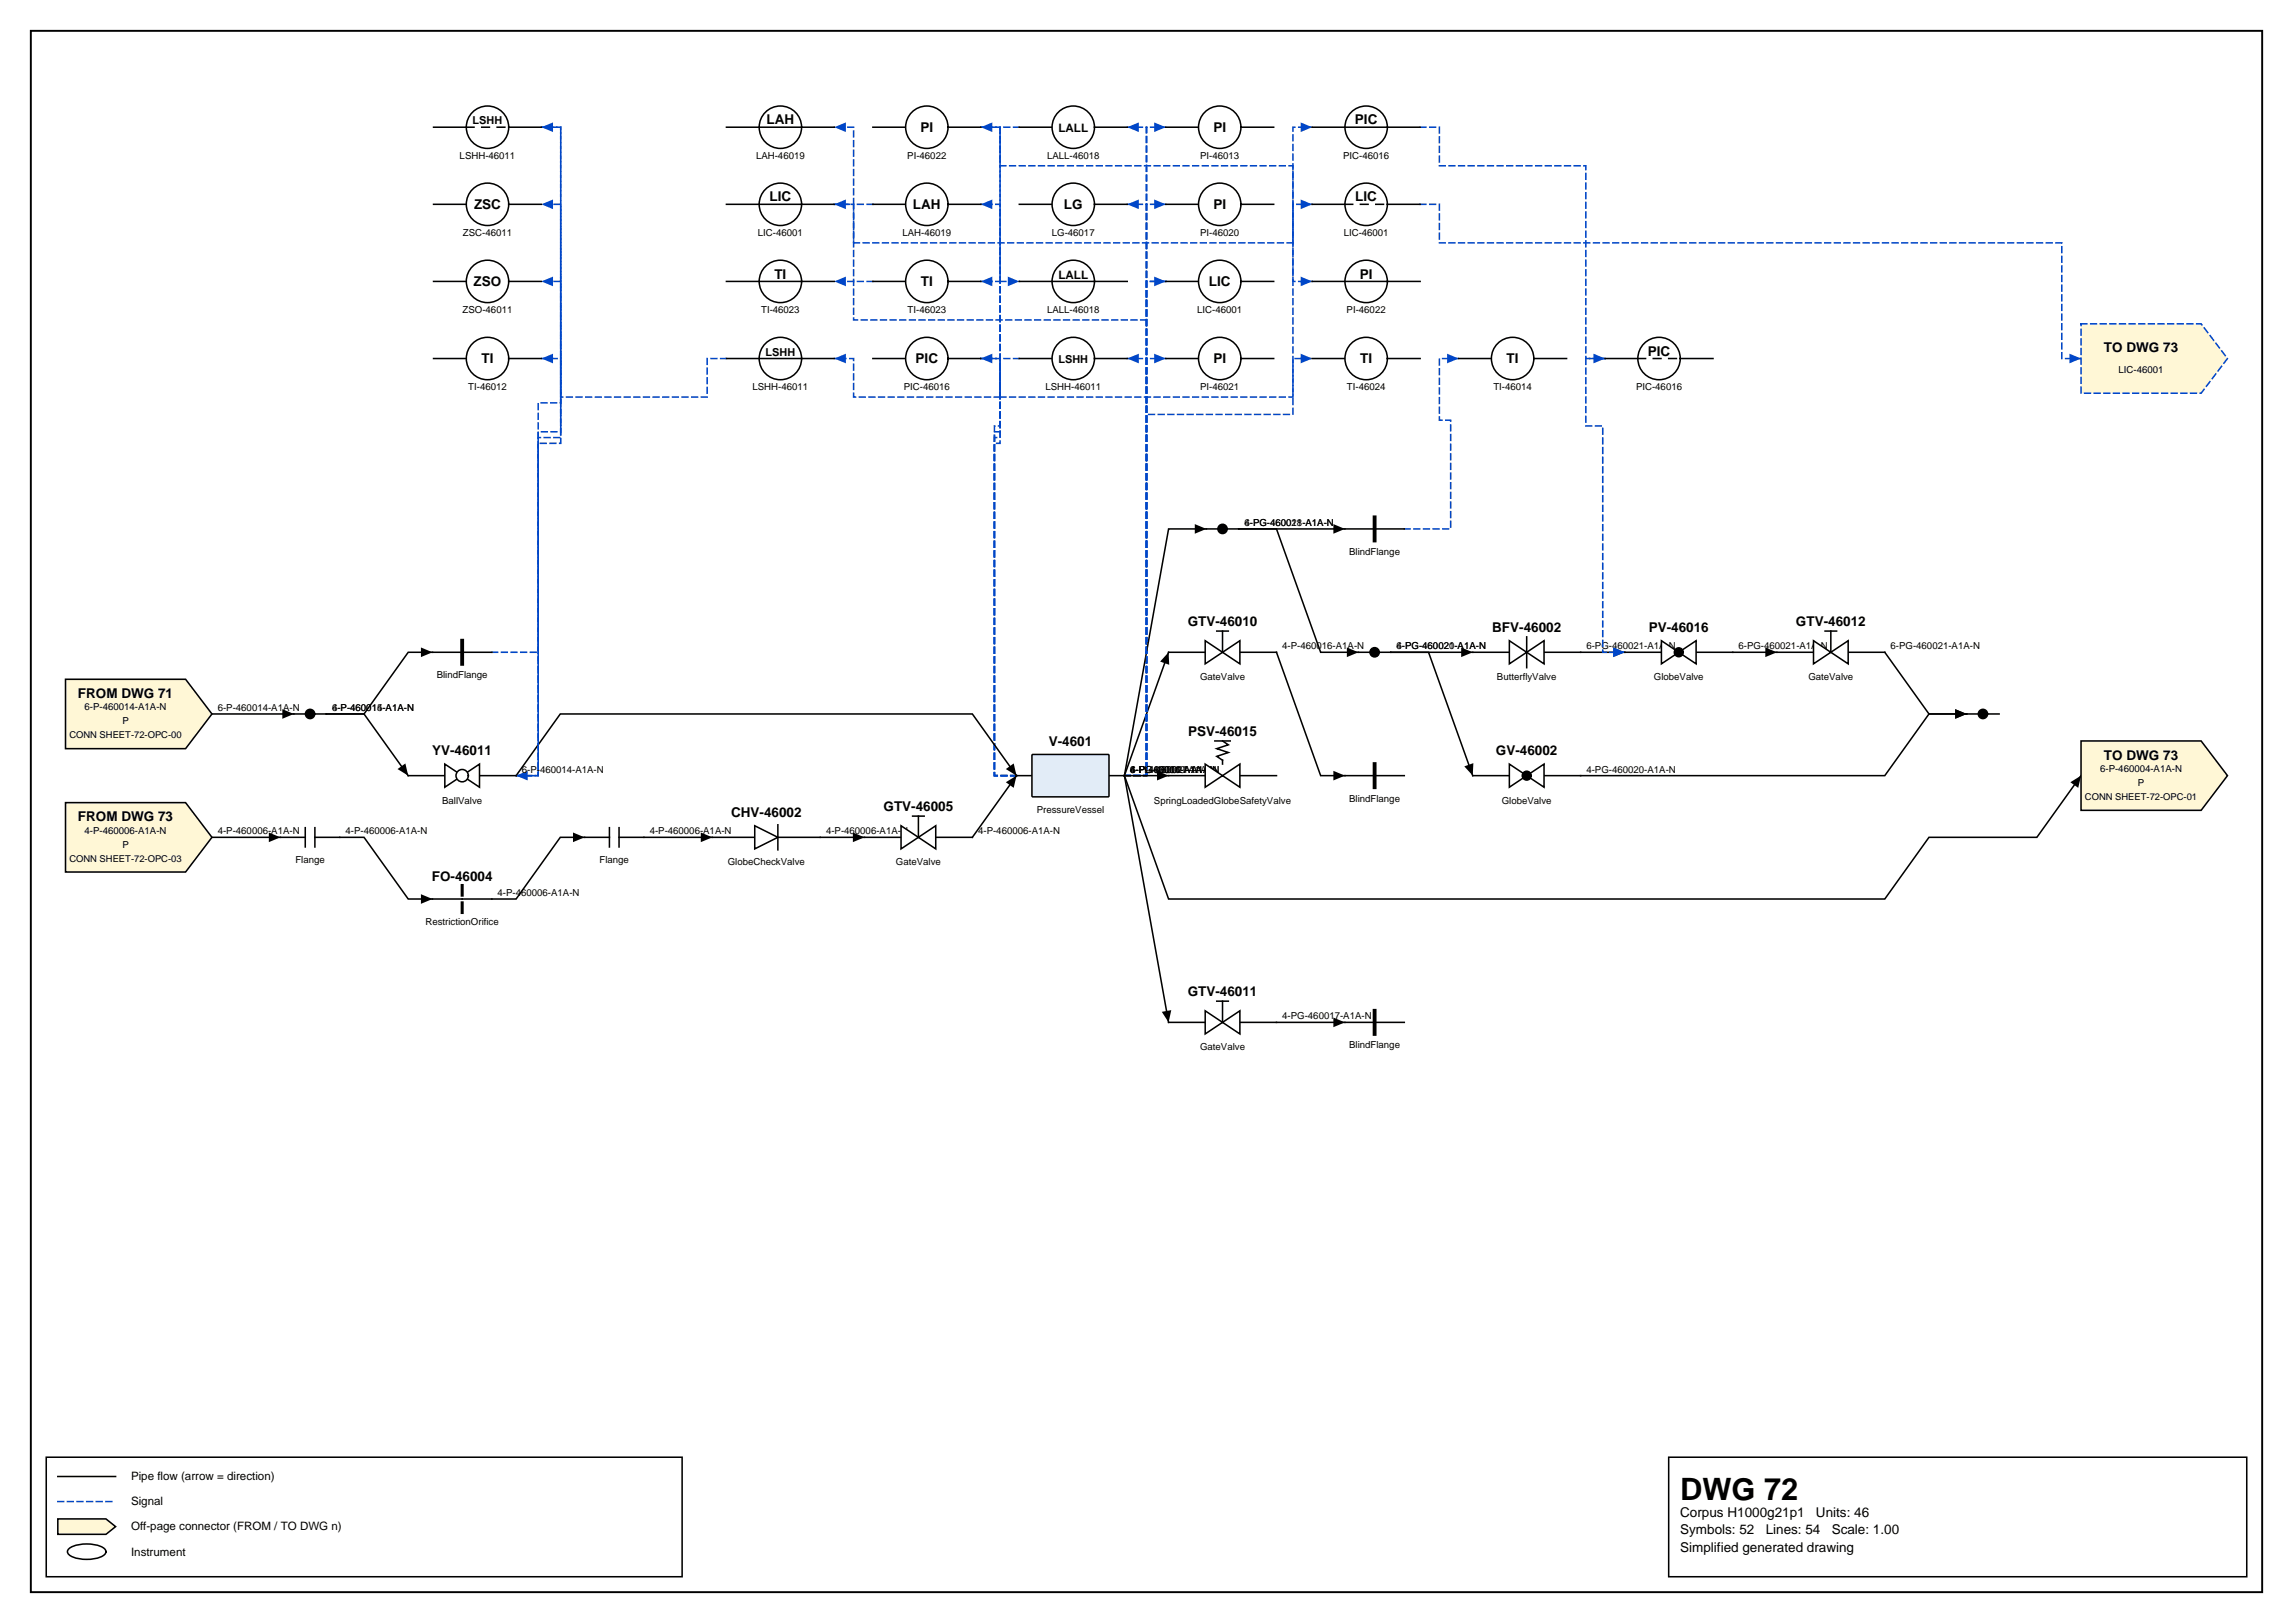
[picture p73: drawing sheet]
<svg xmlns="http://www.w3.org/2000/svg" width="420mm" height="297mm" viewBox="0 0 420 297" stroke-linecap="round" stroke-linejoin="round" font-family="sans-serif">
<defs><g id="words">
<text font-size="5.6" x="307.6" y="274.5">DWG 72</text>
<g font-size="2.5">
<text x="140.3" y="22.8">LAH</text>
<text x="248.1" y="22.8">PIC</text>
<text x="168.5" y="24.1">PI</text>
<text x="222.1" y="24.1">PI</text>
<text x="86.8" y="38.3">ZSC</text>
<text x="140.9" y="36.9">LIC</text>
<text x="167.1" y="38.3">LAH</text>
<text x="194.8" y="38.3">LG</text>
<text x="222.1" y="38.3">PI</text>
<text x="248.1" y="36.9">LIC</text>
<text x="86.7" y="52.4">ZSO</text>
<text x="141.8" y="51">TI</text>
<text x="168.6" y="52.4">TI</text>
<text x="221.3" y="52.4">LIC</text>
<text x="249" y="51">PI</text>
<text x="301.7" y="65.1">PIC</text>
<text x="385.2" y="64.4">TO DWG 73</text>
<text x="88.2" y="66.5">TI</text>
<text x="167.6" y="66.5">PIC</text>
<text x="222.1" y="66.5">PI</text>
<text x="249" y="66.5">TI</text>
<text x="275.8" y="66.5">TI</text>
<text x="217.4" y="114.6">GTV-46010</text>
<text x="273.2" y="115.7">BFV-46002</text>
<text x="301.9" y="115.7">PV-46016</text>
<text x="328.8" y="114.6">GTV-46012</text>
<text x="14.3" y="127.7">FROM DWG 71</text>
<text x="192" y="136.5">V-4601</text>
<text x="217.5" y="134.7">PSV-46015</text>
<text x="79.1" y="138.3">YV-46011</text>
<text x="273.9" y="138.3">GV-46002</text>
<text x="385.2" y="139">TO DWG 73</text>
<text x="133.8" y="149.5">CHV-46002</text>
<text x="161.8" y="148.5">GTV-46005</text>
<text x="14.3" y="150.3">FROM DWG 73</text>
<text x="79.1" y="161.2">FO-46004</text>
<text x="217.4" y="182.4">GTV-46011</text>
<text x="307.6" y="277.6">Corpus H1000g21p1</text>
<text x="307.6" y="280.8">Symbols: 52</text>
<text x="323.3" y="280.8">Lines: 54</text>
<text x="332.5" y="277.6">Units: 46</text>
<text x="335.3" y="280.8">Scale: 1.00</text>
<text x="307.6" y="284">Simplified generated drawing</text>
</g>
<g font-size="2.1">
<text x="193.8" y="24.1">LALL</text>
<text x="193.8" y="51">LALL</text>
<text x="24" y="270.9">Pipe flow (arrow = direction)</text>
<text x="24" y="275.5">Signal</text>
<text x="24" y="280.1">Off-page connector (FROM / TO DWG n)</text>
<text x="24" y="284.7">Instrument</text>
</g>
<g font-size="2">
<text x="86.5" y="22.8">LSHH</text>
<text x="140.2" y="65.1">LSHH</text>
<text x="193.8" y="66.5">LSHH</text>
</g>
<g font-size="1.8">
<text x="84.2" y="29.1">LSHH-46011</text>
<text x="138.4" y="29.1">LAH-46019</text>
<text x="166.1" y="29.1">PI-46022</text>
<text x="191.7" y="29.1">LALL-46018</text>
<text x="219.7" y="29.1">PI-46013</text>
<text x="245.9" y="29.1">PIC-46016</text>
<text x="84.7" y="43.2">ZSC-46011</text>
<text x="138.8" y="43.2">LIC-46001</text>
<text x="165.2" y="43.2">LAH-46019</text>
<text x="192.6" y="43.2">LG-46017</text>
<text x="219.7" y="43.2">PI-46020</text>
<text x="246" y="43.2">LIC-46001</text>
<text x="84.7" y="57.3">ZSO-46011</text>
<text x="139.3" y="57.3">TI-46023</text>
<text x="166.2" y="57.3">TI-46023</text>
<text x="191.7" y="57.3">LALL-46018</text>
<text x="219.2" y="57.3">LIC-46001</text>
<text x="246.5" y="57.3">PI-46022</text>
<text x="85.7" y="71.4">TI-46012</text>
<text x="137.8" y="71.4">LSHH-46011</text>
<text x="165.5" y="71.4">PIC-46016</text>
<text x="191.4" y="71.4">LSHH-46011</text>
<text x="219.7" y="71.4">PI-46021</text>
<text x="246.6" y="71.4">TI-46024</text>
<text x="273.4" y="71.4">TI-46014</text>
<text x="299.5" y="71.4">PIC-46016</text>
<text x="387.9" y="68.4">LIC-46001</text>
<text x="227.8" y="96.3">4-PG-460018-A1A-N</text>
<text x="227.8" y="96.3">6-PG-460021-A1A-N</text>
<text x="247" y="101.6">BlindFlange</text>
<text x="234.8" y="118.9">4-P-460016-A1A-N</text>
<text x="255.7" y="118.9">6-PG-460021-A1A-N</text>
<text x="255.7" y="118.9">4-PG-460020-A1A-N</text>
<text x="290.4" y="118.9">6-PG-460021-A1A-N</text>
<text x="318.3" y="118.9">6-PG-460021-A1A-N</text>
<text x="346.1" y="118.9">6-PG-460021-A1A-N</text>
<text x="80" y="124.1">BlindFlange</text>
<text x="219.7" y="124.5">GateValve</text>
<text x="274.1" y="124.5">ButterflyValve</text>
<text x="302.8" y="124.5">GlobeValve</text>
<text x="331.1" y="124.5">GateValve</text>
<text x="15.5" y="130">6-P-460014-A1A-N</text>
<text x="39.9" y="130.1">6-P-460014-A1A-N</text>
<text x="60.8" y="130.1">4-P-460015-A1A-N</text>
<text x="60.8" y="130.1">6-P-460014-A1A-N</text>
<text x="22.4" y="132.6">P</text>
<text x="95.5" y="141.4">6-P-460014-A1A-N</text>
<text x="206.9" y="141.4">6-P-460004-A1A-N</text>
<text x="206.9" y="141.4">4-P-460016-A1A-N</text>
<text x="206.9" y="141.4">6-PG-460021-A1A-N</text>
<text x="206.9" y="141.4">4-FL-460019-A1A-N</text>
<text x="206.9" y="141.4">4-PG-460017-A1A-N</text>
<text x="290.4" y="141.4">4-PG-460020-A1A-N</text>
<text x="384.5" y="141.3">6-P-460004-A1A-N</text>
<text x="391.4" y="143.8">P</text>
<text x="80.9" y="147.1">BallValve</text>
<text x="189.8" y="148.8">PressureVessel</text>
<text x="211.3" y="147.1">SpringLoadedGlobeSafetyValve</text>
<text x="247" y="146.7">BlindFlange</text>
<text x="275" y="147.1">GlobeValve</text>
<text x="15.5" y="152.6">4-P-460006-A1A-N</text>
<text x="22.4" y="155.1">P</text>
<text x="39.9" y="152.7">4-P-460006-A1A-N</text>
<text x="63.3" y="152.7">4-P-460006-A1A-N</text>
<text x="118.9" y="152.7">4-P-460006-A1A-N</text>
<text x="151.2" y="152.7">4-P-460006-A1A-N</text>
<text x="179.1" y="152.7">4-P-460006-A1A-N</text>
<text x="54.1" y="158">Flange</text>
<text x="109.8" y="158">Flange</text>
<text x="133.2" y="158.4">GlobeCheckValve</text>
<text x="164" y="158.4">GateValve</text>
<text x="91.1" y="164">4-P-460006-A1A-N</text>
<text x="77.9" y="169.3">RestrictionOrifice</text>
<text x="234.8" y="186.6">4-PG-460017-A1A-N</text>
<text x="247" y="191.9">BlindFlange</text>
<text x="219.7" y="192.2">GateValve</text>
</g>
<g font-size="1.7">
<text x="12.7" y="135.1">CONN SHEET-72-OPC-00</text>
<text x="381.7" y="146.4">CONN SHEET-72-OPC-01</text>
<text x="12.7" y="157.7">CONN SHEET-72-OPC-03</text>
</g>
</g></defs>
<path d="M5.6 5.6h408.6v285.8h-408.6z" fill="none" stroke="#000" stroke-width=".35"/>
<path d="M8.5 266.7h116.4v21.9h-116.4zM10.6 270.2h10.6M305.5 266.7h105.8v21.9h-105.8z" fill="none" stroke="#000" stroke-width=".28"/>
<path d="M10.6 274.8h10.6" fill="none" stroke="#0046c8" stroke-width=".28" stroke-dasharray="1.1 .7"/>
<path d="M10.6 278h8.8l1.8 1.4-1.8 1.4h-8.8z" fill="#fff7d6" stroke="#000" stroke-width=".28"/>
<path d="M79.2 119.4h-4.5l-8.1 11.3h-6.9h6.9l8.1 11.3M12.7 283.4a6.7 6.7 0 0 1 6.3 0 .72 .72 0 0 1 0 1.2 6.7 6.7 0 0 1-6.3 0 .72 .72 0 0 1 0-1.2z" fill="none" stroke="#000" stroke-width=".28"/>
<path d="M77.1 118.5l2.1 .9-2.1 .9zM72.8 140.8l1.4-1.1 .5 2.3z" fill="#000"/>
<path d="M186.6 65.6h-3.5v7.1h-26.8v-7.1h-3.5" fill="none" stroke="#0046c8" stroke-width=".28" stroke-dasharray="1.1 .7"/>
<path d="M152.8 65.6l2.1-.9v1.8z" fill="#0046c8"/>
<path d="M186.6 23.3h-3.5v28.2h3.5" fill="none" stroke="#0046c8" stroke-width=".28" stroke-dasharray="1.1 .7"/>
<path d="M184.5 50.6l2.1 .9-2.1 .9z" fill="#0046c8"/>
<path d="M289.4 119.4h8.1" fill="none" stroke="#000" stroke-width=".28"/>
<path d="M295.4 118.5l2.1 .9-2.1 .9z" fill="#000"/>
<path d="M260 23.3h3.5v7h26.8v35.3h3.6" fill="none" stroke="#0046c8" stroke-width=".28" stroke-dasharray="1.1 .7"/>
<path d="M291.7 64.7l2.2 .9-2.2 .9z" fill="#0046c8"/>
<path d="M90 119.4h8.5v-45.7h4.2v-8.1h-3.6" fill="none" stroke="#0046c8" stroke-width=".28" stroke-dasharray="1.1 .7"/>
<path d="M99.1 65.6l2.1-.9v1.8z" fill="#0046c8"/>
<path d="M179.6 65.6h3.5v7.1h53.6v-49.4h3.5" fill="none" stroke="#0046c8" stroke-width=".28" stroke-dasharray="1.1 .7"/>
<path d="M238.1 22.4l2.1 .9-2.1 .9z" fill="#0046c8"/>
<path d="M360.1 130.7h-6.9l-8.1 11.3h-55.7" fill="none" stroke="#000" stroke-width=".28"/>
<path d="M358 129.8l2.1 .9-2.1 .9z" fill="#000"/>
<path d="M205.9 142h4v-76.4h-3.5" fill="none" stroke="#0046c8" stroke-width=".28" stroke-dasharray="1.1 .7"/>
<path d="M206.4 65.6l2.1-.9v1.8z" fill="#0046c8"/>
<path d="M205.9 142h4v-104.6h-3.5" fill="none" stroke="#0046c8" stroke-width=".28" stroke-dasharray="1.1 .7"/>
<path d="M206.4 37.4l2.1-.9v1.8z" fill="#0046c8"/>
<path d="M205.9 142h4v-118.7h-3.5" fill="none" stroke="#0046c8" stroke-width=".28" stroke-dasharray="1.1 .7"/>
<path d="M206.4 23.3l2.1-.9v1.8z" fill="#0046c8"/>
<path d="M205.9 142l8 22.5h131.2l8.1-11.3h19.7l8.1-11.2" fill="none" stroke="#000" stroke-width=".28"/>
<path d="M379 143.2l2-1.2-.5 2.2z" fill="#000"/>
<path d="M186.1 142h-4v-64h1v-12.4h-3.5" fill="none" stroke="#0046c8" stroke-width=".28" stroke-dasharray="1.1 .7"/>
<path d="M179.6 65.6l2.1-.9v1.8z" fill="#0046c8"/>
<path d="M186.1 142h-4v-63h1v-27.5h-3.5" fill="none" stroke="#0046c8" stroke-width=".28" stroke-dasharray="1.1 .7"/>
<path d="M179.6 51.5l2.1-.9v1.8z" fill="#0046c8"/>
<path d="M186.1 142h-4v-61.9h1v-42.7h-3.5" fill="none" stroke="#0046c8" stroke-width=".28" stroke-dasharray="1.1 .7"/>
<path d="M179.6 37.4l2.1-.9v1.8z" fill="#0046c8"/>
<path d="M213.9 119.4l-8 22.6" fill="none" stroke="#000" stroke-width=".28"/>
<path d="M213.9 119.4l.2 2.3-1.7-.6z" fill="#000"/>
<path d="M186.1 142h-4v-60.9h1v-57.8h-3.5" fill="none" stroke="#0046c8" stroke-width=".28" stroke-dasharray="1.1 .7"/>
<path d="M179.6 23.3l2.1-.9v1.8z" fill="#0046c8"/>
<path d="M205.9 142h4v-76.4h3.5" fill="none" stroke="#0046c8" stroke-width=".28" stroke-dasharray="1.1 .7"/>
<path d="M211.3 64.7l2.1 .9-2.1 .9z" fill="#0046c8"/>
<path d="M205.9 142h4v-90.5h3.5" fill="none" stroke="#0046c8" stroke-width=".28" stroke-dasharray="1.1 .7"/>
<path d="M211.3 50.6l2.1 .9-2.1 .9z" fill="#0046c8"/>
<path d="M205.9 142h4v-104.6h3.5" fill="none" stroke="#0046c8" stroke-width=".28" stroke-dasharray="1.1 .7"/>
<path d="M211.3 36.5l2.1 .9-2.1 .9z" fill="#0046c8"/>
<path d="M205.9 142h4v-118.7h3.5" fill="none" stroke="#0046c8" stroke-width=".28" stroke-dasharray="1.1 .7"/>
<path d="M211.3 22.4l2.1 .9-2.1 .9z" fill="#0046c8"/>
<path d="M220.9 96.8h-7l-8 45.2" fill="none" stroke="#000" stroke-width=".28"/>
<path d="M218.7 95.9l2.2 .9-2.2 .9z" fill="#000"/>
<path d="M205.9 142h4v-66.2h26.8v-10.2h3.5" fill="none" stroke="#0046c8" stroke-width=".28" stroke-dasharray="1.1 .7"/>
<path d="M238.1 64.7l2.1 .9-2.1 .9z" fill="#0046c8"/>
<path d="M213.9 142h-8l8 45.1" fill="none" stroke="#000" stroke-width=".28"/>
<path d="M211.8 141.1l2.1 .9-2.1 .8zM212.7 185.2l1.7-.3-.5 2.2z" fill="#000"/>
<path d="M257.1 96.8h8.5v-19.9h-2.1v-11.3h3.6" fill="none" stroke="#0046c8" stroke-width=".28" stroke-dasharray="1.1 .7"/>
<path d="M264.9 64.7l2.2 .9-2.2 .9z" fill="#0046c8"/>
<path d="M38.8 130.7h15" fill="none" stroke="#000" stroke-width=".28"/>
<path d="M51.7 129.8l2.1 .9-2.1 .9z" fill="#000"/>
<path d="M293.9 65.6h-3.6v12.4h3.1v41.4h4.1" fill="none" stroke="#0046c8" stroke-width=".28" stroke-dasharray="1.1 .7"/>
<path d="M295.4 118.5l2.1 .9-2.1 .9z" fill="#0046c8"/>
<path d="M107 153.2h-4.4l-8.1 11.3h-4.5" fill="none" stroke="#000" stroke-width=".28"/>
<path d="M104.9 152.4l2.1 .8-2.1 .9z" fill="#000"/>
<path d="M159.8 51.5h-7" fill="none" stroke="#0046c8" stroke-width=".28" stroke-dasharray="1.1 .7"/>
<path d="M152.8 51.5l2.1-.9v1.8z" fill="#0046c8"/>
<path d="M38.8 153.2h12.5M117.9 153.2h12.5" fill="none" stroke="#000" stroke-width=".28"/>
<path d="M49.2 152.4l2.1 .8-2.1 .9zM128.3 152.4l2.1 .8-2.1 .9z" fill="#000"/>
<path d="M159.8 37.4h-3.5v-14.1h-3.5" fill="none" stroke="#0046c8" stroke-width=".28" stroke-dasharray="1.1 .7"/>
<path d="M152.8 23.3l2.1-.9v1.8z" fill="#0046c8"/>
<path d="M233.7 119.4l8.1 22.6h4.4M62.2 153.2h4.4l8.1 11.3h4.5" fill="none" stroke="#000" stroke-width=".28"/>
<path d="M244.1 141.1l2.1 .9-2.1 .8zM77.1 163.7l2.1 .8-2.1 .9z" fill="#000"/>
<path d="M179.6 23.3h3.5v7h53.6v21.2h3.5" fill="none" stroke="#0046c8" stroke-width=".28" stroke-dasharray="1.1 .7"/>
<path d="M238.1 50.6l2.1 .9-2.1 .9z" fill="#0046c8"/>
<path d="M150.2 153.2h8.1" fill="none" stroke="#000" stroke-width=".28"/>
<path d="M156.1 152.4l2.2 .8-2.2 .9z" fill="#000"/>
<path d="M213.4 51.5h-3.5v7.1h-53.6v-21.2h-3.5" fill="none" stroke="#0046c8" stroke-width=".28" stroke-dasharray="1.1 .7"/>
<path d="M152.8 37.4l2.1-.9v1.8z" fill="#0046c8"/>
<path d="M133 65.6h-3.5v7.1h-26.8v-49.4h-3.6" fill="none" stroke="#0046c8" stroke-width=".28" stroke-dasharray="1.1 .7"/>
<path d="M99.1 23.3l2.1-.9v1.8z" fill="#0046c8"/>
<path d="M345.1 119.4l8.1 11.3h6.9" fill="none" stroke="#000" stroke-width=".28"/>
<path d="M358 129.8l2.1 .9-2.1 .9z" fill="#000"/>
<path d="M99.1 23.3h3.6v55.7h-4.2v63h-4" fill="none" stroke="#0046c8" stroke-width=".28" stroke-dasharray="1.1 .7"/>
<path d="M94.5 142l2.1-.9v1.7z" fill="#0046c8"/>
<path d="M152.8 37.4h3.5v7h80.4v-7h3.5" fill="none" stroke="#0046c8" stroke-width=".28" stroke-dasharray="1.1 .7"/>
<path d="M238.1 36.5l2.1 .9-2.1 .9z" fill="#0046c8"/>
<path d="M246.2 96.8h-19.4h6.9l8.1 22.6h6.9M269.6 119.4h-15h6.9l8.1 22.6M317.2 119.4h8.1" fill="none" stroke="#000" stroke-width=".28"/>
<path d="M244.1 95.9l2.1 .9-2.1 .9zM246.6 118.5l2.1 .9-2.1 .9zM267.5 118.5l2.1 .9-2.1 .9zM323.2 118.5l2.1 .9-2.1 .9zM268.1 140.3l1.6-.6-.1 2.3z" fill="#000"/>
<path d="M94.5 142h4v-61.9h4.2v-28.6h-3.6" fill="none" stroke="#0046c8" stroke-width=".28" stroke-dasharray="1.1 .7"/>
<path d="M99.1 51.5l2.1-.9v1.8z" fill="#0046c8"/>
<path d="M94.5 142l8.1-11.3h75.4l8.1 11.3" fill="none" stroke="#000" stroke-width=".28"/>
<path d="M184.2 140.8l1.4-1.1 .5 2.3z" fill="#000"/>
<path d="M94.5 142h4v-60.9h4.2v-43.7h-3.6" fill="none" stroke="#0046c8" stroke-width=".28" stroke-dasharray="1.1 .7"/>
<path d="M99.1 37.4l2.1-.9v1.8z" fill="#0046c8"/>
<path d="M186.1 142l-8.1 11.2" fill="none" stroke="#000" stroke-width=".28"/>
<path d="M184.2 143.2l1.9-1.2-.5 2.2z" fill="#000"/>
<path d="M260 37.4h3.5v7h114v21.2h3.5" fill="none" stroke="#0046c8" stroke-width=".28" stroke-dasharray="1.1 .7"/>
<path d="M378.9 64.7l2.1 .9-2.1 .9z" fill="#0046c8"/>
<path d="M186.6 65.6h6M200.4 65.6h6M53.8 130.7h5.9M233.7 187.1h12.5" fill="none" stroke="#000" stroke-width=".28"/>
<path d="M244.1 186.2l2.1 .9-2.1 .9z" fill="#000"/>
<circle cx="56.8" cy="130.7" r=".85" fill="#000" stroke="#000" stroke-width=".28"/>
<circle cx="196.5" cy="65.6" r="3.9" fill="#fff" stroke="#000" stroke-width=".28"/>
<path d="M186.6 51.5h6M200.4 51.5h6" fill="none" stroke="#000" stroke-width=".28"/>
<circle cx="196.5" cy="51.5" r="3.9" fill="#fff" stroke="#000" stroke-width=".28"/>
<path d="M192.6 51.5h7.8M79.4 65.6h6M93.1 65.6h6" fill="none" stroke="#000" stroke-width=".28"/>
<circle cx="89.3" cy="65.6" r="3.9" fill="#fff" stroke="#000" stroke-width=".28"/>
<path d="M186.6 37.4h6M200.4 37.4h6" fill="none" stroke="#000" stroke-width=".28"/>
<circle cx="196.5" cy="37.4" r="3.9" fill="#fff" stroke="#000" stroke-width=".28"/>
<path d="M186.6 23.3h6M200.4 23.3h6" fill="none" stroke="#000" stroke-width=".28"/>
<circle cx="196.5" cy="23.3" r="3.9" fill="#fff" stroke="#000" stroke-width=".28"/>
<path d="M269.6 119.4h6.7M282.7 119.4h6.7" fill="none" stroke="#000" stroke-width=".28"/>
<path d="M276.3 117.3l6.4 4.2v-4.2l-6.4 4.2z" fill="#fff" stroke="#000" stroke-width=".28"/>
<path d="M279.5 116.6v5.6" fill="none" stroke="#000" stroke-width=".28"/>
<path d="M381 135.6h22l4.8 6.4-4.8 6.3h-22z" fill="#fff7d6" stroke="#000" stroke-width=".28"/>
<path d="M240.2 23.3h6M254 23.3h6" fill="none" stroke="#000" stroke-width=".28"/>
<circle cx="250.1" cy="23.3" r="3.9" fill="#fff" stroke="#000" stroke-width=".28"/>
<path d="M246.2 23.3h7.8M79.4 51.5h6M93.1 51.5h6" fill="none" stroke="#000" stroke-width=".28"/>
<circle cx="89.3" cy="51.5" r="3.9" fill="#fff" stroke="#000" stroke-width=".28"/>
<path d="M159.8 65.6h6M173.6 65.6h6M79.2 119.4h10.8" fill="none" stroke="#000" stroke-width=".28"/>
<path d="M84.6 117.3v4.2" fill="none" stroke="#000" stroke-width=".71"/>
<circle cx="169.7" cy="65.6" r="3.9" fill="#fff" stroke="#000" stroke-width=".28"/>
<path d="M269.6 142h6.7M282.7 142h6.7" fill="none" stroke="#000" stroke-width=".28"/>
<path d="M276.3 139.8l6.4 4.3v-4.3l-6.4 4.3z" fill="#fff" stroke="#000" stroke-width=".28"/>
<circle cx="279.5" cy="142" r=".81" fill="#000" stroke="#000" stroke-width=".28"/>
<path d="M186.1 142h2.8M203 142h2.9" fill="none" stroke="#000" stroke-width=".28"/>
<path d="M189 138.1h14v7.7h-14z" fill="#e2ecf7" stroke="#000" stroke-width=".28"/>
<path d="M246.2 96.8h10.9" fill="none" stroke="#000" stroke-width=".28"/>
<path d="M251.7 94.7v4.2" fill="none" stroke="#000" stroke-width=".71"/>
<path d="M12 124.3h22l4.8 6.4-4.8 6.3h-22z" fill="#fff7d6" stroke="#000" stroke-width=".28"/>
<path d="M293.9 65.6h6M307.6 65.6h6" fill="none" stroke="#000" stroke-width=".28"/>
<circle cx="303.7" cy="65.6" r="3.9" fill="#fff" stroke="#000" stroke-width=".28"/>
<path d="M159.8 51.5h6M173.6 51.5h6M299.9 65.6h1.4M302.7 65.6h1.4M305.5 65.6h1.4M246.2 142h10.9M79.2 164.5h10.8" fill="none" stroke="#000" stroke-width=".28"/>
<path d="M84.6 162.1v1.7M84.6 165.2v1.8" fill="none" stroke="#000" stroke-width=".56"/>
<path d="M251.7 139.8v4.3" fill="none" stroke="#000" stroke-width=".71"/>
<circle cx="169.7" cy="51.5" r="3.9" fill="#fff" stroke="#000" stroke-width=".28"/>
<path d="M107 153.2h4.6M111.6 151.5v3.5M113.3 153.2h4.6M113.3 151.5v3.5" fill="none" stroke="#000" stroke-width=".28"/>
<path d="M12 146.9h22l4.8 6.3-4.8 6.4h-22z" fill="#fff7d6" stroke="#000" stroke-width=".28"/>
<path d="M159.8 37.4h6M173.6 37.4h6" fill="none" stroke="#000" stroke-width=".28"/>
<circle cx="169.7" cy="37.4" r="3.9" fill="#fff" stroke="#000" stroke-width=".28"/>
<path d="M213.9 119.4h6.7M227 119.4h6.7M51.3 153.2h4.6M55.9 151.5v3.5M57.7 153.2h4.5M57.7 151.5v3.5" fill="none" stroke="#000" stroke-width=".28"/>
<path d="M220.6 117.3l6.4 4.2v-4.2l-6.4 4.2z" fill="#fff" stroke="#000" stroke-width=".28"/>
<path d="M159.8 23.3h6M173.6 23.3h6M222.8 115.5h2.1M223.8 115.5v3.9" fill="none" stroke="#000" stroke-width=".28"/>
<circle cx="169.7" cy="23.3" r="3.9" fill="#fff" stroke="#000" stroke-width=".28"/>
<path d="M130.4 153.2h7.8M142.4 153.2h7.8" fill="none" stroke="#000" stroke-width=".28"/>
<path d="M138.2 151.1l4.2 2.1-4.2 2.2z" fill="#fff" stroke="#000" stroke-width=".28"/>
<path d="M213.4 65.6h6M227.2 65.6h6M142.4 151v4.5" fill="none" stroke="#000" stroke-width=".28"/>
<circle cx="223.3" cy="65.6" r="3.9" fill="#fff" stroke="#000" stroke-width=".28"/>
<path d="M213.4 51.5h6M227.2 51.5h6" fill="none" stroke="#000" stroke-width=".28"/>
<circle cx="223.3" cy="51.5" r="3.9" fill="#fff" stroke="#000" stroke-width=".28"/>
<path d="M267.1 65.6h5.9M280.8 65.6h6" fill="none" stroke="#000" stroke-width=".28"/>
<circle cx="276.9" cy="65.6" r="3.9" fill="#fff" stroke="#000" stroke-width=".28"/>
<path d="M213.4 37.4h6M227.2 37.4h6" fill="none" stroke="#000" stroke-width=".28"/>
<circle cx="223.3" cy="37.4" r="3.9" fill="#fff" stroke="#000" stroke-width=".28"/>
<path d="M213.4 23.3h6M227.2 23.3h6M360.1 130.7h5.9" fill="none" stroke="#000" stroke-width=".28"/>
<circle cx="363" cy="130.7" r=".85" fill="#000" stroke="#000" stroke-width=".28"/>
<circle cx="223.3" cy="23.3" r="3.9" fill="#fff" stroke="#000" stroke-width=".28"/>
<path d="M133 65.6h6M146.8 65.6h6M246.2 187.1h10.9" fill="none" stroke="#000" stroke-width=".28"/>
<path d="M251.7 185v4.2" fill="none" stroke="#000" stroke-width=".71"/>
<circle cx="142.9" cy="65.6" r="3.9" fill="#fff" stroke="#000" stroke-width=".28"/>
<path d="M79.4 37.4h6M93.1 37.4h6M139 65.6h7.8" fill="none" stroke="#000" stroke-width=".28"/>
<circle cx="89.3" cy="37.4" r="3.9" fill="#fff" stroke="#000" stroke-width=".28"/>
<path d="M133 51.5h6M146.8 51.5h6" fill="none" stroke="#000" stroke-width=".28"/>
<circle cx="142.9" cy="51.5" r="3.9" fill="#fff" stroke="#000" stroke-width=".28"/>
<path d="M139 51.5h7.8M325.3 119.4h6.7M338.4 119.4h6.7" fill="none" stroke="#000" stroke-width=".28"/>
<path d="M332 117.3l6.4 4.2v-4.2l-6.4 4.2z" fill="#fff" stroke="#000" stroke-width=".28"/>
<path d="M79.4 23.3h6M93.1 23.3h6M334.1 115.5h2.2M335.2 115.5v3.9" fill="none" stroke="#000" stroke-width=".28"/>
<circle cx="89.3" cy="23.3" r="3.9" fill="#fff" stroke="#000" stroke-width=".28"/>
<path d="M85.4 23.3h1.4M88.2 23.3h1.4M91 23.3h1.4M133 37.4h6M146.8 37.4h6" fill="none" stroke="#000" stroke-width=".28"/>
<circle cx="142.9" cy="37.4" r="3.9" fill="#fff" stroke="#000" stroke-width=".28"/>
<path d="M133 23.3h6M139 37.4h7.8M146.8 23.3h6M220.9 96.8h5.9M248.7 119.4h5.9" fill="none" stroke="#000" stroke-width=".28"/>
<g fill="#000" stroke="#000" stroke-width=".28">
<circle cx="223.8" cy="96.8" r=".85"/>
<circle cx="251.7" cy="119.4" r=".85"/>
</g>
<circle cx="142.9" cy="23.3" r="3.9" fill="#fff" stroke="#000" stroke-width=".28"/>
<path d="M139 23.3h7.8M297.5 119.4h6.7M310.5 119.4h6.7" fill="none" stroke="#000" stroke-width=".28"/>
<path d="M304.2 117.3l6.3 4.2v-4.2l-6.3 4.2z" fill="#fff" stroke="#000" stroke-width=".28"/>
<circle cx="307.4" cy="119.4" r=".81" fill="#000" stroke="#000" stroke-width=".28"/>
<path d="M240.2 65.6h6M254 65.6h6" fill="none" stroke="#000" stroke-width=".28"/>
<circle cx="250.1" cy="65.6" r="3.9" fill="#fff" stroke="#000" stroke-width=".28"/>
<path d="M213.9 142h6.7M227 142h6.7" fill="none" stroke="#000" stroke-width=".28"/>
<path d="M220.6 139.8l6.4 4.3v-4.3l-6.4 4.3z" fill="#fff" stroke="#000" stroke-width=".28"/>
<path d="M222.4 135.6h2.8M223.8 135.6l1.1 .7-2.1 .7 2.1 .7-2.1 .7 1 .7v.7M74.7 142h6.7M87.8 142h6.7" fill="none" stroke="#000" stroke-width=".28"/>
<g fill="#fff" stroke="#000" stroke-width=".28">
<path d="M81.4 139.8l6.4 4.3v-4.3l-6.4 4.3z"/>
<circle cx="84.6" cy="142" r="1.13"/>
</g>
<path d="M158.3 153.2h6.7M171.3 153.2h6.7" fill="none" stroke="#000" stroke-width=".28"/>
<path d="M165 151.1l6.3 4.3v-4.3l-6.3 4.3z" fill="#fff" stroke="#000" stroke-width=".28"/>
<path d="M167.1 149.4h2.1M168.1 149.4v3.8" fill="none" stroke="#000" stroke-width=".28"/>
<path d="M381 59.3h22l4.8 6.3-4.8 6.4h-22z" fill="#fff7d6" stroke="#0046c8" stroke-width=".28" stroke-dasharray="1.1 .7"/>
<path d="M240.2 37.4h6M254 37.4h6" fill="none" stroke="#000" stroke-width=".28"/>
<circle cx="250.1" cy="37.4" r="3.9" fill="#fff" stroke="#000" stroke-width=".28"/>
<path d="M246.2 37.4h1.4M249.1 37.4h1.4M251.9 37.4h1.4M213.9 187.1h6.7M227 187.1h6.7" fill="none" stroke="#000" stroke-width=".28"/>
<path d="M220.6 185l6.4 4.2v-4.2l-6.4 4.2z" fill="#fff" stroke="#000" stroke-width=".28"/>
<path d="M240.2 51.5h6M254 51.5h6M222.8 183.2h2.1M223.8 183.2v3.9" fill="none" stroke="#000" stroke-width=".28"/>
<circle cx="250.1" cy="51.5" r="3.9" fill="#fff" stroke="#000" stroke-width=".28"/>
<path d="M246.2 51.5h7.8" fill="none" stroke="#000" stroke-width=".28"/>
<use href="#words"/>
</svg>
